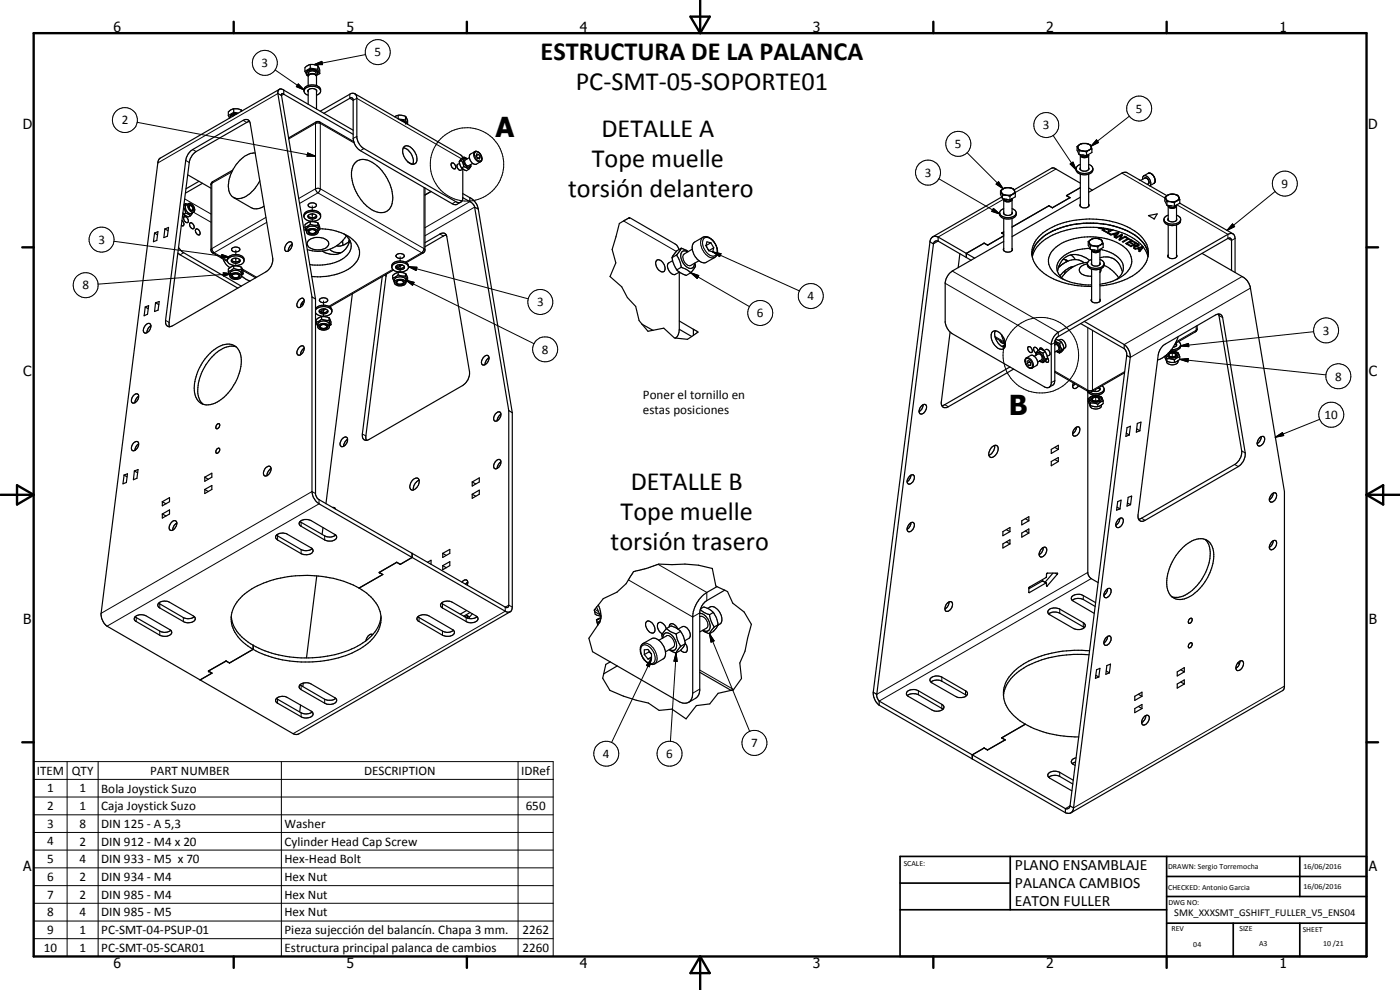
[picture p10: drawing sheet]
<svg xmlns="http://www.w3.org/2000/svg" width="420mm" height="297mm" viewBox="0 0 420 297" stroke-linecap="round" stroke-linejoin="round" font-family="sans-serif">
<defs><g id="words">
<g font-size="8.2">
<text x="148.7" y="41.1">A</text>
<text x="302.8" y="124.5">B</text>
</g>
<g font-size="7.9">
<text x="162.2" y="18.1">ESTRUCTURA DE LA PALANCA</text>
<text x="172.8" y="27.1">PC-SMT-05-SOPORTE01</text>
<text x="180.5" y="41">DETALLE A</text>
<text x="177.6" y="50">Tope muelle</text>
<text x="170.5" y="59">torsión delantero</text>
<text x="189.3" y="147.1">DETALLE B</text>
<text x="186.3" y="156">Tope muelle</text>
<text x="183.2" y="165">torsión trasero</text>
</g>
<g font-size="4.7">
<text x="304.6" y="261.1">PLANO ENSAMBLAJE</text>
<text x="304.6" y="266.5">PALANCA CAMBIOS</text>
<text x="304.6" y="271.9">EATON FULLER</text>
</g>
<g font-size="4.2">
<text x="34" y="9.6">6</text>
<text x="104" y="9.6">5</text>
<text x="174" y="9.6">4</text>
<text x="244" y="9.6">3</text>
<text x="314" y="9.6">2</text>
<text x="384" y="9.6">1</text>
<text x="6.8" y="38.7">D</text>
<text x="410.6" y="38.7">D</text>
<text x="7" y="112.9">C</text>
<text x="410.8" y="112.9">C</text>
<text x="7" y="187.1">B</text>
<text x="410.8" y="187.1">B</text>
<text x="7" y="261.4">A</text>
<text x="410.8" y="261.4">A</text>
<text x="34" y="290.4">6</text>
<text x="104" y="290.4">5</text>
<text x="174" y="290.4">4</text>
<text x="244" y="290.4">3</text>
<text x="314" y="290.4">2</text>
<text x="384" y="290.4">1</text>
</g>
<g font-size="3.9">
<text x="112.4" y="16.9">5</text>
<text x="78.5" y="20.2">3</text>
<text x="340.9" y="33.9">5</text>
<text x="36.5" y="37.3">2</text>
<text x="313" y="38.8">3</text>
<text x="286.6" y="44.4">5</text>
<text x="277.5" y="53.1">3</text>
<text x="384.6" y="56.4">9</text>
<text x="29.5" y="73.2">3</text>
<text x="24.8" y="86.8">8</text>
<text x="161.2" y="91.9">3</text>
<text x="227.1" y="95.2">6</text>
<text x="242.3" y="90.1">4</text>
<text x="397" y="100.4">3</text>
<text x="162.6" y="106.1">8</text>
<text x="192.9" y="119.8">Poner el tornillo en</text>
<text x="400.7" y="114.2">8</text>
<text x="192.9" y="124.3">estas posiciones</text>
<text x="397.5" y="125.7">10</text>
<text x="181" y="227.4">4</text>
<text x="200" y="227.4">6</text>
<text x="225.4" y="224.2">7</text>
<text x="11" y="232.5">ITEM</text>
<text x="21.6" y="232.5">QTY</text>
<text x="45" y="232.5">PART NUMBER</text>
<text x="109.3" y="232.5">DESCRIPTION</text>
<text x="156.4" y="232.5">IDRef</text>
<text x="14.2" y="237.7">1</text>
<text x="23.8" y="237.7">1</text>
<text x="30.4" y="237.8">Bola Joystick Suzo</text>
<text x="14.2" y="243.1">2</text>
<text x="23.8" y="243.1">1</text>
<text x="30.4" y="243.2">Caja Joystick Suzo</text>
<text x="157.8" y="243.1">650</text>
<text x="14.2" y="248.4">3</text>
<text x="23.8" y="248.4">8</text>
<text x="30.4" y="248.4">DIN 125 - A 5,3</text>
<text x="85.4" y="248.5">Washer</text>
<text x="14.2" y="253.7">4</text>
<text x="23.8" y="253.7">2</text>
<text x="30.4" y="253.7">DIN 912 - M4 x 20</text>
<text x="85.4" y="253.8">Cylinder Head Cap Screw</text>
<text x="14.2" y="259">5</text>
<text x="23.8" y="259">4</text>
<text x="30.4" y="259">DIN 933 - M5 x 70</text>
<text x="85.4" y="259.1">Hex-Head Bolt</text>
<text x="14.2" y="264.3">6</text>
<text x="14.2" y="269.6">7</text>
<text x="23.8" y="264.3">2</text>
<text x="23.8" y="269.7">2</text>
<text x="30.4" y="264.3">DIN 934 - M4</text>
<text x="30.4" y="269.7">DIN 985 - M4</text>
<text x="85.4" y="264.3">Hex Nut</text>
<text x="85.4" y="269.6">Hex Nut</text>
<text x="14.2" y="275">8</text>
<text x="23.8" y="275">4</text>
<text x="30.4" y="275">DIN 985 - M5</text>
<text x="85.4" y="275">Hex Nut</text>
<text x="14.2" y="280.3">9</text>
<text x="23.8" y="280.3">1</text>
<text x="30.4" y="280.3">PC-SMT-04-PSUP-01</text>
<text x="85.4" y="280.3">Pieza sujección del balancín. Chapa 3 mm.</text>
<text x="156.8" y="280.3">2262</text>
<text x="13.2" y="285.6">10</text>
<text x="23.8" y="285.6">1</text>
<text x="30.4" y="285.6">PC-SMT-05-SCAR01</text>
<text x="85.4" y="285.7">Estructura principal palanca de cambios</text>
<text x="156.8" y="285.6">2260</text>
</g>
<text font-size="3.1" x="352.4" y="275">SMK_XXXSMT_GSHIFT_FULLER_V5_ENS04</text>
<g font-size="2.4">
<text x="271.2" y="259.7">SCALE:</text>
<text x="350.6" y="260.8">DRAWN: Sergio Torremocha</text>
<text x="391.2" y="260.6">16/06/2016</text>
<text x="350.6" y="267">CHECKED: Antonio Garcia</text>
<text x="391.2" y="266.7">16/06/2016</text>
<text x="350.6" y="271.4">DWG NO:</text>
<text x="351.6" y="279.3">REV</text>
<text x="372" y="279.4">SIZE</text>
<text x="391" y="279.6">SHEET</text>
<text x="358.1" y="284.1">04</text>
<text x="377.9" y="283.8">A3</text>
<text x="397.1" y="283.8">10 /21</text>
</g>
</g></defs>
<g fill="none" stroke="#000" stroke-width=".3">
<path d="M94.3 19.4l2.3-1 .2 1zM109.7 16.4l-15.4 3M41.2 36.7l53.5 10.2M73 36.1l1 .6M82.6 21l8.7 6M83.4 28.1l-36 20.8M85.2 28.3l-.7 .4M89.5 25.2l1.8 1.8-2.4-1zM94.7 37l.6-.1 .8 .1M94.7 37l-8.1 4.7M94.7 37v19.6M94.9 36.6l-.2 .4"/>
<path d="M95.9 36.6l.2 .4M96.1 37v19.6M96.1 37l10.2 5.9M105 28.3v1.2l1 .6 1.1-.6 31.4 18.1M338.9 34.9l-11.5 9M55.4 59.7l7.9 4.5M55.7 48.1l1.1 .7M57.8 44.9l1.1 .6M63.6 55l-.3 .4M63.6 55v19.6M63.8 54.5l-.2 .5M69.6 51.6l-6 3.4"/>
<path d="M92.4 45.9l2.3 1h-2.6zM94.7 56.6l.6-.1 .8 .1M94.7 56.6l.2 .6 .5 .7M94.7 56.6l-5 3M95.4 57.9l31.1 17.9M95.4 57.9l-5.5 3.1M96.1 56.6l-.1 .6-.6 .7M96.1 56.6l31.1 18M107.1 40.9l-1.1 .6M109.2 44.6l-1 .6M127.2 56.3v18.3M139.6 48a1.14 1.14 0 0 0 1.1 1.7"/>
<path d="M142.5 45.5a1.99 1.99 0 0 0 1.7 3M142.7 45.6a1.66 1.66 0 0 1 1.9 1.8 .81 .81 0 0 1-.6 1 .81 .81 0 0 1-1-.6 1.7 1.7 0 0 1-.3-2.2zM281.8 53.6l18.2 10.6M290.2 45.8l10.9 10.8M298.9 55.2l.8-.7 1.4 2.1zM299.7 54.5l1.4 2.1-2.2-1.4zM301.3 59.7l-19.8 11.4M316 40.6l7 10.4M316.9 50.7l-12.2 7.1M321.2 49.2l.8-.6 1 2.4zM329.1 42l.6 .8-2.3 1.1zM336.7 51.9l12.9 7.5"/>
<path d="M343.7 53.3h.2M343.7 53.3l-.2 .2M343.7 53.4h-.1M343.9 53.3a1.18 1.18 0 0 1 .7 1.9M343.9 53.4a1.34 1.34 0 0 1 .8 1.7M344.5 52a1.99 1.99 0 0 1 1.8 3M344.6 55.2h-.1M382.7 57.4l-14.5 11.7M34.2 72.4l34.8 4.8M55.1 75.8l-1.1 .7M58.1 63.7l5.2 3M63.6 74.6l.1 .6 .6 .6"/>
<path d="M63.6 74.6l-.3 .4M64.3 75.8l3.9 2.3M64.3 75.8l-.5 .1M66.6 76.4l2.4 .8-2.5 .1zM70.8 75.1v1.3M70.8 77.5v2.3M70.9 79.7l.3 .1M79.8 65.2l-16.2 9.4M80 66.7l-15.7 9.1M93.7 61.8v1.3M93.7 64.2v2.3M120.1 77v1.3"/>
<path d="M120.1 79.4v2.3M120.3 79.4l-1.3 .8M126.5 75.8l-4.8 2.9M126.5 75.8l.5 .1M127.2 74.6l.3 .4M127.2 74.6l-.1 .6-.6 .6M132 70.2l1.1 .6M136.8 60.5l-1.1 .6M141 60.5l-13.5 7.8M142.4 62.1l-14.9 8.6M187.1 66.3l15.9 9.1M205.3 76.2a2.32 2.32 0 0 0 .9 3.3l.8 .3 .3-.2"/>
<path d="M211 71.2a3 3 0 0 0 0 4 3 3 0 0 0 3.5 2.1M211.2 71.5a2.32 2.32 0 0 1 3.2 1.4 2.88 2.88 0 0 1 .1 3.9 3 3 0 0 1-3.2-2.3 3 3 0 0 1-.1-3zM213.9 75.6l2.5 .5-.4 .9zM213.9 75.6l26 11.7M281.5 72.3l-1.3 .9M298.1 62.5l1.9 1.7-2.4-.8zM319.4 79l-1.7 1.3M329.7 68.3v.1M331.2 68.5h.1M340.5 73.6v.4M341.3 73.7v.2M341.4 73.1v.3"/>
<path d="M341.8 73.4v.2M353.2 61.5l15.3 8.8v1.2l1.1 .6 1.1-.6M369.9 67.2l.6 .8-2.3 1.1zM49.7 96.1l1 .6M67 81.8l2.5 .3-2.4 .7zM69.5 82.1l-40.1 3.2M72.7 80.7l4.3 2.5M90.5 91l.5 .2M97.1 90.3v1.3M97.1 92.7v2.3M97.3 92.7l-1.3 .8M115.4 82.6l.5 .2"/>
<path d="M117.9 80.8l-19.2 11.1M121.8 84.1l2.5 .6-.5 .9zM121.8 84.1l38.5 19M122.6 80l2.5 .2-.2 1zM122.6 80l35.9 9.7M207.3 81.8l2.4 .9-.5 .9zM207.3 81.8l17.6 10.2M283.7 85l31.8 18.4 1.1-.6M285.8 81.3l31.8 18.4v1.3M326.5 98.3v18.9l.2 .3M327.9 99.1v18.1l-.3 .3M359 97.9v1.3l-.2 .4"/>
<path d="M359.3 98.7l-.3 .4-6 3.5M365.8 94.7l1.1 .6M372.8 83l-35.4 20.4M375.3 86.4l-36.1 20.8M394.2 99.5l-40 4.3M298.6 101l2.8 1.6M307.9 107.7a1.26 1.26 0 0 1 1.8 1.1l.2 .8-.2 .6a1.59 1.59 0 0 1-2-1.6zM308 107.4a2.04 2.04 0 0 1 1.8 3M311.6 106.2a1.17 1.17 0 0 1 1 1.7M316.6 114.2l-1.1 .6M316.6 111.3l10.2 5.9 1.1-.1 9.6-5.6M316.6 103.3h.1a1.18 1.18 0 0 1 .9 1.8"/>
<path d="M328.8 116.8v.7M328.8 118.5v1.9M351.8 105.3v1.8M354.1 107.8l2.5-.2-.1 1zM354.1 107.8l43.8 4.7M354.2 103.8l2.5-.8 .1 1zM108.7 130.2l1.1 .6M283.5 121.4l1.1 .6M370.5 139.4l1.1 .6M372.6 135.3l1.1 .6M382.7 131.2l2.2-1.4 .4 .9zM396.1 125.8l-13.4 5.4"/>
<path d="M90.4 156.7v1.2M94.7 148.1l-1.1-.6-63.3 36.5M95.7 149.9v1.3l-63.6 36.7M342.6 155.5l1.1 .6M83.3 160.8v1.2M90.4 164.9v1.2M97.4 160.8v1.2M188.6 174l19.3 11.1 2.1-1.2M197.5 169.3l14.6 8.5v2.4M308.8 177.7l.1 .1M312.8 174.3l1.1 .6M314.1 175.6l.2 .2"/>
<path d="M316.6 172l.7 .3M325.1 178.7v1.2M326.5 171.7l-63.4 36.6M327.5 173.6l-63.6 36.8M40.9 185.3v1.2M48 181.2v1.2M48 189.4v1.2M55 185.3v1.2M125.8 185.3v1.2M132.8 181.2v1.2M132.8 189.4v1.2M139.9 185.3v1.2"/>
<path d="M140.3 184.8l.6 .4M153.7 182.2l-1-.6-1.1 .6v1.2l-63.6 36.7M178.5 182.8l1.1 .7M192.6 193.9a1.9 1.9 0 0 1 2.9 .8 3.3 3.3 0 0 1 .5 4.3 2.82 2.82 0 0 1-3.2-2 3.4 3.4 0 0 1-.2-3.1zM193 193.1a2.55 2.55 0 0 1 3 1.3 3.7 3.7 0 0 1 .5 4.8M195.5 197.6l-.6 2.5-.9-.5zM195.5 197.6l-12 25.2M200 190.8a2.3 2.3 0 0 1 2.4 2.7l-.4 .7M202.9 195.9l.3 2.6-.9-.1zM202.9 195.9l-1.7 26.5M210 185a2.26 2.26 0 0 1 2.5 2.4l-.1 .6-.4 .5M212.9 190.2l1.4 2.1-.9 .4z"/>
<path d="M212.9 190.2l12.1 29.3M318 182.8v1.2M325.1 186.8v1.3M83.3 209.8v1.2M90.4 205.7v1.2M90.4 213.9v1.2M97.4 209.8v1.2M210 206.8l-2.1 1.2M210 201l10.2 5.9M275.6 207.3v1.1M282.6 203.2v1.2M282.6 211.3v1.3"/>
<path d="M289.8 207.3v1.1M385.5 205.9l-63.3 36.5M10.1 228.5h155.9v58.5h-155.9zM10.1 233.8h155.9M10.1 239.1h155.9M20.1 228.5v58.5M29.5 228.5v58.5M84.4 228.5v58.5M155.5 228.5v58.5M318 231.7v1.3M10.1 244.5h155.9M10.1 249.8h155.9"/>
<path d="M10.1 255.1h155.9M321.1 241.8l-1.4 .8M10.1 260.4h155.9M10.1 265.7h155.9M10.1 271h155.9M10.1 276.4h155.9M10.1 281.6h155.9"/>
<circle cx="79.5" cy="18.9" r="3.7"/>
<circle cx="113.4" cy="15.6" r="3.8"/>
<circle cx="37.5" cy="36" r="3.8"/>
<circle cx="314" cy="37.5" r="3.7"/>
<circle cx="341.9" cy="32.6" r="3.7"/>
<circle cx="140.2" cy="49.3" r="11"/>
<circle cx="278.5" cy="51.8" r="3.7"/>
<circle cx="287.6" cy="43.1" r="3.8"/>
<circle cx="385.6" cy="55.1" r="3.8"/>
<circle cx="30.5" cy="71.9" r="3.8"/>
<circle cx="25.7" cy="85.6" r="3.8"/>
<circle cx="162.1" cy="90.6" r="3.7"/>
<circle cx="228.1" cy="93.9" r="3.7"/>
<circle cx="243.3" cy="88.8" r="3.7"/>
<circle cx="398" cy="99.2" r="3.7"/>
<circle cx="163.6" cy="104.8" r="3.8"/>
<circle cx="312.4" cy="106.6" r="11.3"/>
<circle cx="401.6" cy="112.9" r="3.8"/>
<circle cx="399.5" cy="124.4" r="3.7"/>
<circle cx="182" cy="226.1" r="3.7"/>
<circle cx="200.9" cy="226.2" r="3.7"/>
<circle cx="226.4" cy="222.9" r="3.8"/>
</g>
<g fill="none" stroke="#000" stroke-width=".35">
<path d="M93.1 19.3l1.4 .1 .9 .3M93.1 19.3l-1.6 1v1.1M93.1 19.3v1.1M95.4 19.7l.6 1.3v1.1M95.4 19.7v1.1M68.5 34.7l.4 .7M70.1 32.6l-1.6 1v1.1M70.1 32.6h1.2l1.1 .4M70.1 33.7l-1.6 1M70.1 32.6v1.1M70.1 33.7l1.4 .2M70.3 34.6l-.6 .4"/>
<path d="M70.9 34.2a1.61 1.61 0 0 0-1.8 .9M71.2 34.1a1.54 1.54 0 0 0-2.1 1.2M72.4 33v.4M72.4 33l.2 .3M74.9 36.4l-.6 .2-15.4 8.9a4.7 4.7 0 0 0-2.1 3.3l-6.1 47.9 .2 1.3M83.4 28.1l10.2 61M83.4 28.1l1.1 .6M83.9 26.8l-35.9 20.7-.4 .5-17.3 136a4.7 4.7 0 0 0 1.8 3.9l55.9 32.2 1.1 .3 64-36.8M84.5 28.7l10.2 61M85.2 27.1l20.8 12M85.2 28.3l20.8 12M85.2 28.3l-.6-.2-.1 .6"/>
<path d="M85.2 27.1v1.2M85.2 27.1a1.03 1.03 0 0 0-1.4-.3 1.03 1.03 0 0 0-.4 1.3M91.2 27.3a2.98 2.98 0 0 1 4.5-.8l.5 .8M91.2 27.3l.3 .6 1 .7M91.5 21.4l.6 1.2 .4 .1M92 21.9a1.79 1.79 0 0 1 2.7-.9 .9 .9 0 0 1 .7 .7 .9 .9 0 0 1-.5 .9l1.1-.5M92.4 27.1l.1 .1M92.4 27.1l.1 .5M92.4 27.1a1.74 1.74 0 0 1 2.6 0M92.5 27.1v4.2M92.5 25.7l1-.2 1.5 .2M92.5 25.7a1.5 1.5 0 0 0-1.3 1.6"/>
<path d="M92.5 22.7a1.39 1.39 0 0 1 2.5 .2v2.8M92.6 22.6l-.1 3.1M92.8 21.5a1.23 1.23 0 0 1 1.4-.2 1.23 1.23 0 0 1 .7 1.3l-.8-.4-1 .1-.5 .3v-.7zM93.1 20.4l-1.6 1M93.1 20.4l2.3 .4M95 25.7a1.47 1.47 0 0 1 1.3 1.4 1.47 1.47 0 0 1-1.3 1.5M95 27.1v.5M95 27.1v5.6M95 27.1v.1M95.4 20.8l.6 1.3M95.4 21.8a2 2 0 0 0-3.4 .2l.6 .6M97.2 34l8-4.6 .6 .1 .2 .4v11.6a4.8 4.8 0 0 0 2.2 3.7l27.5 15.9 1.1 .3 1.4-.7"/>
<path d="M106.5 28.1l.4 .6 .2 .8v11.8a5 5 0 0 0 2.1 3.3l27.9 16.1h1.1M106.5 28.1l31.7 18.4 .6 .9M106.5 28.1h-1.3l-9.1 5.3M119.5 34.6h1.1l1.1 .3M119.5 34.6l-1.1 .5M119.5 34.6v1M119.5 35.7l2.2 .3M120.1 36a1.47 1.47 0 0 1 1.6 1M120.5 36.2l.6 .2 .6 .5M121.7 34.9l.6 1.3v1.1l-.6-1.3M121.7 34.9v1.1M56.3 52.5l7 4"/>
<path d="M57.2 45.3l15.8-9.2a1.28 1.28 0 0 1 2.1 .9l6.8 40.5a4.5 4.5 0 0 1-2.1 4.1l-28 16.1a1.37 1.37 0 0 1-1.7 .1 1.37 1.37 0 0 1-.4-1.7l6-48 .5-1.5zM59.7 54.4l-3.9 2.2M60.8 55l-5.1 3M69.8 51.1l-6 3.4-.5 .7v20l.5 .7 4.5 2.6M70.1 59.3l5.3 3a3.8 3.8 0 0 0 3.8-.4M76.6 45.9a7.4 7.4 0 0 0-6.2 4.3 8.3 8.3 0 0 0-1.2 8.1 3.4 3.4 0 0 0 5.1 .3 10.8 10.8 0 0 0 3.7-4.3M86.6 41.4l8.3-4.8 .6-.2 10.7 6.1M106.5 48.9a3.7 3.7 0 0 1 5.2-.2 13.3 13.3 0 0 1 6.1 11.8 3.5 3.5 0 0 1-5.6 2.7 13.2 13.2 0 0 1-6.6-12.1l.4-1.4zM121.1 44.4h.2a4.3 4.3 0 0 1 2.7 4.6l-.1 .3M121.1 44.2a1.84 1.84 0 0 1 2.9 .7 3.2 3.2 0 0 1 .6 4.2 2.36 2.36 0 0 1-3-1.5 3.3 3.3 0 0 1-.5-3.4zM122.3 48.5l1.3 .8M127.5 56.4v19l-5.5 3.4"/>
<path d="M129.4 57.4l-1.9 1.1M135.5 49a1.09 1.09 0 0 1 1.1 .5 1.09 1.09 0 0 1 0 1.2 1.2 1.2 0 0 1-1.1-1.7zM137.8 48.6l.7 1.8M137.9 49l-.6 .3a1.17 1.17 0 0 0 1 1.8l.6-.4M138.5 48.2l.7 1.8M138.5 48.2l-.7 .4M138.5 50.4l1.5 .8 .6-.4M138.9 58.1l2.1 1.2M138.9 59.3l2.1 1.2M138.9 50.7v8.9l-.3 .8-.4 .3M139.2 47.2l-.7 1M139.2 50l1.4 .8"/>
<path d="M139.2 47.2l1 .4M139.2 47.2l-1 .6-.4 .8M139.2 50l-.7 .4M140.2 47.7l-.8-.1a1.75 1.75 0 0 0 1.3 2.6l.4-.4 .1-.4M140.9 47.3l-1.3 .7M141 59.3l1.1 .8a4.6 4.6 0 0 1 1.4 2.6M141 59.3v1.2M141 46.4l1.5-.9a2 2 0 0 1 2.1 2.3l-.2 .6-1.5 .9a2.1 2.1 0 0 1-1.9-2.9zM141.3 49.4v.6l-.7 .8M141.9 49l-1.2 .7M142.9 46.8l.4 .7 .6 .2 .2-.6M142.9 46.7h.1"/>
<path d="M142.9 46.7l.2 .3M143.2 47.2l.2 .3M143.4 47.5h.1M143.7 46.4l-.6-.2-.2 .6M143.7 46.4l.4 .7M143.7 46.4l-.8 .3M144.1 47.1l-.7 .4M300.3 57.3l.3 .4M300.3 57.3v1l.6 1.3M300.6 57.7l.3 .8M300.6 57.7l.5 .6 .6 .2M300.6 59.1l-20.7 12"/>
<path d="M300.9 58.5h.8M300.9 58.5v1.1M300.9 59.6l2.2 .4M301.1 56.6l-.8 .7M301.1 56.6l-.5 .5v.6M301.2 59.9a1.48 1.48 0 0 0 2.5 0M301.2 59.9v4.2M301.3 59.7l-.1 .2M301.3 56.5l-.2 .1M301.7 58.5l.3 .1M301.7 56.4a2.95 2.95 0 0 1 2.6 .5M301.7 56.4l-.6 .2"/>
<path d="M301.7 56.4l-.4 .1M301.8 59.8l.5 .1M302 58.6l1.1 .3M302.3 56.3l-.6 .1M302.7 56.3l.9 .2M303.1 58.9v1.1M303.6 59.6a1.26 1.26 0 0 1-1.1 .8 1.26 1.26 0 0 1-1.1-.7M303.7 59.6v4.5M303.8 56.6l.6 .5M304.3 56.9l.1 .2M304.4 57.1a1.24 1.24 0 0 1-1.4 1.5h-1M304.4 57.1l.3 .9"/>
<path d="M304.7 58l-1.6 .9M304.7 58v1.1l-1.6 .9M320.1 58.7l1 .6M320.1 58.7h.1M320.1 58.7l4.1-2.4-4.1 2.4M321.1 59.3v.1M321.1 59.3l-5.3 3.1M323.2 44l.6 1.3M323.2 44v1.1l.6 1.3M323.8 43.5a1 1 0 0 0-.2 1.2 1 1 0 0 0 1 .6h1.7l.8-.5M323.8 45.3l2.3 .3M323.8 45.3v1.1"/>
<path d="M323.8 46.4l2.3 .3M324.1 43.3l-.9 .7M324.1 43.3l-.2 .2M324.2 50.8a1.8 1.8 0 0 0 2.5 0M324.2 54.9l-7.5-4.3-.8-.2-11.6 6.6M324.2 49.4a1.45 1.45 0 0 0-1.3 1.4 1.45 1.45 0 0 0 1.3 1.4M324.2 59.2l-20.5 11.8M324.2 50.3v.5M324.2 50.8h.1M324.2 46.6a1.47 1.47 0 0 0 2.5 .1M324.2 46.6v4.2M324.2 52.2v9.7"/>
<path d="M324.3 46.4l-.1 .2M324.8 46.5l.5 .1M324.9 43.1l-.8 .2M326 43.1l.9 .2 .5 .6M326 43.1h-1.1l-.8 .2M326 43.1a1.59 1.59 0 0 1 1.7 1.6M326.1 45.6v1.1M326.6 46.4a1.33 1.33 0 0 1-2.3 0M326.7 46.4v4.4M326.7 56.4l1.2 .7M326.7 57.7l10-5.8 1.3-.2 12.2 7M326.7 49.4a1.27 1.27 0 0 1 1.3 1.3 1.27 1.27 0 0 1-1.4 1.2 3 3 0 0 1-3.6-1.1"/>
<path d="M326.7 50.3v.5M326.7 52.2v9.7M327.1 44.9l-1 .7M327.5 44.1l-.4 .7M327.7 44.7l-.6 .2M327.7 44.7v1.1l-1.6 .9M328 50.6a1.88 1.88 0 0 1-2.3 1.9l-1.5-.3M342 54l.2 .1M343.2 52.7l1.3-.7a2.09 2.09 0 0 1 2.2 2.4l-.2 .5-1.4 .9a2.05 2.05 0 0 0-1.9-3l-.2 .3-.1 .7M343.6 53.4l-1.3 .7M344.6 55.2l-.3 .1M349.6 59.2l.3 .5"/>
<path d="M349.6 59.2v1.1l.6 1.3M349.9 59.7l.3 .8M349.9 59.7l.5 .5 .9 .3M350.2 58.7l-.6 .5M350.2 58.7l-.4 .6 .1 .4M350.4 58.6l-.2 .1M351 58.3l-.6 .3M351 58.3h1.6M351.7 58.3h-.7M352 58.3h.7M352.6 58.3l.9 .3 .3 .5M352.7 58.3l1.1 .8"/>
<path d="M353.8 59.1l.1 .2M353.8 59.3l-.3 .8M353.9 59.3l.2 .6M354.1 59.9l-.7 .2M354.1 59.9v1.1M46.4 69.9l1-.4-.3 2.6-1.1 .4zM46.4 69.9l.9 .6M49.5 68.7l1.1-.5-.4 2.7-1 .4zM49.5 68.7l.9 .5M53.4 75.9l18 10.5M53.6 74.2l1.2 1.4 17.6 10.3M54.6 66.2a.9 .9 0 0 1 .6 .7 .9 .9 0 0 1-.4 .9l-.4-.2"/>
<path d="M54.9 63.9l.2 .4M55.1 62.2l.6 1.7M55.1 64.3l.5 .3a1.26 1.26 0 0 0 1.5 .2M55.2 65.1a1.08 1.08 0 0 1 1.1 .5 1.08 1.08 0 0 1 0 1.2 1.2 1.2 0 0 1-1.1-1.7zM55.5 64.6l-.7 .4M55.7 63.9l1.4 .9M55.7 61.1l-.6 .8M55.7 61.1l.6 .2M55.7 63.9l-.6 .4M55.7 61.1l-.5 .2M56.7 61a1.62 1.62 0 0 1 1.5 .9 1.62 1.62 0 0 1-.2 1.8 1.69 1.69 0 0 1-1.3-2.7zM56.7 61.1l-.8 .4a1.69 1.69 0 0 0 1.5 2.6l.7-.5"/>
<path d="M56.8 62.4v-.8a1.02 1.02 0 0 1 1.1 .4 1.02 1.02 0 0 1-.1 1.2 .93 .93 0 0 1-1-.5 .93 .93 0 0 1 .3-1.1 .95 .95 0 0 1 .5 1.5l-.8-.5M57.1 66.8a1.15 1.15 0 0 1 1 1.8 1.16 1.16 0 0 1-1-1.8zM57.8 63.8l-.7 1M58.7 68.8a1.1 1.1 0 0 1 1.2 .5 1.1 1.1 0 0 1-.1 1.2 1.28 1.28 0 0 1-1.1-1.7zM67 77.7a4.5 4.5 0 0 0 2 2.6M69.5 78a1.78 1.78 0 0 0 2.5 0M69.5 77.9a1.51 1.51 0 0 1 2.5 .5 1.54 1.54 0 0 1-2.6-.3zM69.5 74.6a1.57 1.57 0 0 1 2.5 .2 1.39 1.39 0 0 1-1.3 .8 1.39 1.39 0 0 1-1.2-.8zM70 79.8v-.2l.1 .2M70.1 79.8l-1.6 .9v.8M70.1 79.8v.7M70.1 79.8h.9l1.4 .3"/>
<path d="M70.3 79.6l.2 .2M73.2 78a3.2 3.2 0 0 0-4.9-.1 2.04 2.04 0 0 0 2.6 1.8 1.89 1.89 0 0 0 2.2-2.3 3.2 3.2 0 0 0-4.8 .2l-.1 .6M86.1 73.1l.4-.4a.83 .83 0 0 1 1.1 .2 .83 .83 0 0 1 0 1.1 1.69 1.69 0 0 1-1.8 1.4 1.54 1.54 0 0 1 .3-2.3zM87.7 73.3a2.36 2.36 0 0 0-1.2 2.1M91.2 64.9a3 3 0 0 1 5-.2v.2M91.5 63.9l1-.6 1.8-.2a1.59 1.59 0 0 1 1.7 .9 1.59 1.59 0 0 1-.4 1.9 3.1 3.1 0 0 1-4.4-.8zM91.5 68.2l.3 .7M91.8 68.9l-.6 .1M91.8 68.9l.2 .5M92 69.4v.2M92.1 68.5a2.34 2.34 0 0 1 3.2 0l.2 1.2a2.18 2.18 0 0 1-3.5 .1zM92.4 64.8a1.78 1.78 0 0 0 2.6 0"/>
<path d="M92.5 64.6a1.72 1.72 0 0 1 2.5 .2 1.37 1.37 0 0 1-2.2 .7l-.4-.4zM92.5 61.3a1.5 1.5 0 0 1 2.5 .3 1.38 1.38 0 0 1-1.3 .7 1.38 1.38 0 0 1-1.2-.8zM92.6 69.2a1.6 1.6 0 0 1 2.4 .4 1.41 1.41 0 0 1-2.5-.1zM92.7 72.1a4.5 4.5 0 0 1 5.9 .5 2.25 2.25 0 0 1-2.6 2.4 3.1 3.1 0 0 1-3.9-2zM92.8 69.2a1.15 1.15 0 0 1 1.9 .4 1.18 1.18 0 0 1-2-.3zM93.1 66.5l-1.6 .9v.8M93.1 66.5v.8M93.1 67.3l.9 .3h1.4M93.1 67.3l-1.6 .9M93.1 66.5l2.3 .3M95.4 66.8l.6 1.4v.7M95.4 66.8v.8"/>
<path d="M95.4 67.6l.6 1.3M95.4 69.3a2.16 2.16 0 0 0-3.4 .1M95.4 69.3l.1 .2M96 68.6a15.7 15.7 0 0 1 10.5 3.8 4.8 4.8 0 0 1-.9 7.6 17.2 17.2 0 0 1-12.1 3M96 68.9l-.5 .4M98.9 74.8a4.2 4.2 0 0 0 3.5 1M101.6 75.8l.2 .3M102.9 72.2v1.4M103.3 70.2a4.1 4.1 0 0 1 2.1 3.9 4.1 4.1 0 0 1-2.5 3.5 14.6 14.6 0 0 1-9.9 1.8M104 70.8a10.1 10.1 0 0 1-11.8 4.1M104.8 71.8l-.2 .8M104.9 72.3l-2.1 1.4h-1.8"/>
<path d="M105 72.1a5.1 5.1 0 0 1-7.7 3.5l-.6-.2M117.8 79.1a3.3 3.3 0 0 1 4.7 .4 1.54 1.54 0 0 1-1.5 2 2.97 2.97 0 0 1-3.3-1l-.1-.7zM118.8 80l.1 .1a1.74 1.74 0 0 0 2.4 0l.1-.1M118.9 79.8a1.4 1.4 0 0 1 1.4-.5 1.4 1.4 0 0 1 1.1 1.1 1.56 1.56 0 0 1-2.6-.3zM119 76.4a1.41 1.41 0 0 1 2.3 .6 1.48 1.48 0 0 1-2.5-.3zM120.7 79.5l-1.4 .8M127.5 72.8l4.5-2.6a1.21 1.21 0 0 1 1.3-.2 1.21 1.21 0 0 1 .8 1l6.8 40.6a4.5 4.5 0 0 1-2.1 4.1l-28.8 16.4M133.9 70.5l-.5 .2-5.9 3.3M141 60.5a2.73 2.73 0 0 1 1.4 1.6M142.4 62.1l10.3 61.1M142.4 62.1l1.1 .6M143.5 62.7l10.2 61.1"/>
<path d="M197 78.2a1.3 1.3 0 0 1 2.1 .8 1.79 1.79 0 0 1 0 2.5 2.44 2.44 0 0 1-2.1-3.3zM201.7 77.3l.3 1.5 1.1 2.2M201.9 78.2l-1.2 .7a2.35 2.35 0 0 0 1.4 3.4l.4 .1 1.4-.7v17.1M203 76.5a7.9 7.9 0 0 1 1.5 3.7M203 76.5l-1.3 .8M203.7 74.9l-.4-1-.7-.7-13.7-7.9-3 1.8-2.2 7.7 1.1 4.1-1.7 4.1 3.5 3.1 1.7 3.2 2.5 2.6 1 4.3 .9 1.1M204.5 74.5l2 1M204.5 74.5l-1.5 2M204.5 74.5l-1.4 .8-1.4 2M206.4 75.6a1.33 1.33 0 0 0-1.6-.1 1.33 1.33 0 0 0-.5 1.5 3.8 3.8 0 0 0 3.2 3.5l.6-.4 .3-1.1M207.8 74.8l-2.5 1.4M208.2 72.8l2.8-1.6a3.4 3.4 0 0 1 3.8 2.2 2.87 2.87 0 0 1-.3 3.9l-2.5 1.4a3.1 3.1 0 0 1-3.6-2 3.6 3.6 0 0 1-.2-3.9z"/>
<path d="M208.6 78.9a2.71 2.71 0 0 1-1 2.6l-.3 .3M209.8 78.2l-2.5 1.4M211.9 73.7h.1M211.9 73.7l.8 1.5 1.2 .4 .3-1.3M211.9 73.7l.3 .6M212.4 74.7l.4 .5M212.8 75.2h.1M213.3 72.9l-1.1-.3-.3 1.1M213.3 72.9l.9 1.4M213.3 72.9l-1.4 .8M214.2 74.3l-1.4 .9M279.1 72.6l-17 135.1"/>
<path d="M279.1 72.6l1.1 .6M279.9 71.1l1-.2 .6 .2M279.9 71.1l-.6 .6-.2 .9M280.2 73.2l-17.1 135.1M281.5 71.1l11 6.4M281.5 72.3l8.5 5M281.5 71.1v1.2M281.5 72.3a.97 .97 0 0 0-1.3 .9M288.1 76.1l-.5 4.2M290 76v1.3M290 77.3l1.5 .8M295.3 72.9l1.1 .7"/>
<path d="M295.3 72.9l-5.3 3.1M296.4 73.5v.1M300.6 69.9v.1M300.6 69.9l.6 .4-.6-.4 .6-.3zM301.2 70.7l-4.8 2.9M301.2 72.4l-15.4 8.9a5.1 5.1 0 0 0-2.1 3.4v12.1a5.1 5.1 0 0 0 2.1 3.3l27.8 16.1h1.3M301.2 75.2a1.89 1.89 0 0 0 2.5 0M301.2 74.5v.7M301.2 62.6a1.47 1.47 0 0 0-1.3 1.5 1.47 1.47 0 0 0 1.3 1.4M301.2 63.6a1.12 1.12 0 0 0 .6 1.1 1.12 1.12 0 0 0 1.3-.1 .78 .78 0 0 0 .7-.8l-.1-.2M301.2 64v.1M301.2 65.5l.8 .2 1.7-.2"/>
<path d="M301.2 65.5v9.7M303.7 74.5v.7M303.7 62.6a1.27 1.27 0 0 1 1.3 1.3 1.27 1.27 0 0 1-1.4 1.3 2.88 2.88 0 0 1-3.6-1.3M303.7 64l.1 .1M303.7 65.5v9.7M305 63.9a1.5 1.5 0 0 1-1.3 1.6M309.7 76.5a9.4 9.4 0 0 1 6.2-7.2 27.2 27.2 0 0 1 24.7 1.2 8.3 8.3 0 0 1 4 6M314.8 61.8l1 .6M314.8 61.7l-11.1 6.4M314.8 61.7l1 .6M314.8 61.7v.1M315.8 62.3v.1"/>
<path d="M318 79.5l-.1 .6M319 77.9l.9 .1M319.9 78l.6 .4M319.9 78v.6M320.5 78.4a4.2 4.2 0 0 1 4.8 .5M320.5 78.4l-1.5 .8-1.3 1.1M321.3 76.5l1.4 1.4M322.3 79.9l-1 .3-1.4 .8-1.8 1.8M324.2 61.9l.6 .4a1.76 1.76 0 0 0 1.9-.4M324.2 61.3v.6M326.3 79.2a2.2 2.2 0 0 0-2.4 2 3.5 3.5 0 0 0 3.7 1.6M326.3 79.1l.3 1 1 .7"/>
<path d="M326.4 78.7a10.1 10.1 0 0 0-7.8 4.6M326.5 78.7l-.2 .4M326.6 72.5l.2 .3M326.6 72.5v1.1l.6 1.2M326.7 61.3v.6M326.8 72.8l.1 .2M326.9 73l.3 .8M326.9 73l.5 .5 .9 .3M327 78.1a6.4 6.4 0 0 0-6.7-1.2 5.9 5.9 0 0 0-2.9 4.6M327 78.1l-.5 .6M327.1 74.5a11 11 0 0 0-9.4 3.9l-.5 1.4 .2 1.7M327.2 73.8h1.1"/>
<path d="M327.2 72l-.4 .8M327.2 72l-.6 .5M327.2 73.8v1M327.2 74.8l2.3 .4M327.4 71.9l-.2 .1M327.6 79.3a1.7 1.7 0 0 0 2.5 0M327.6 78.8v.5M327.6 79.2v.1M327.6 77.9l-.6 .2M327.6 74.9v4.4M328.2 75l.4 .1M328.3 73.8l1.2 .3"/>
<path d="M329.1 71.5l-1.1 .1-.6 .3M329.4 71.5a1.3 1.3 0 0 1 1.5 1.1M329.4 71.5h-1.1l-.9 .4M329.4 71.5l1.1 .5 .3 .4M329.5 68.2v.1M329.5 74.1v1.1M329.5 68.3l.8 .3 .9-.1M329.6 68.2v.1M330 74.8a1.26 1.26 0 0 1-1.1 .8 1.26 1.26 0 0 1-1.2-.7M330 68.3l.7 .1M330 74.8l.1 4.5M330.1 74.8a8.8 8.8 0 0 1 6.9 4.4 4.2 4.2 0 0 1-2 4.7"/>
<path d="M330.1 75.2a1.61 1.61 0 0 1-2.5 0M330.1 77.3a5.1 5.1 0 0 1 6.8 4.4M330.1 77.9a1.27 1.27 0 0 1 1.3 1.3 1.27 1.27 0 0 1-1.4 1.2 2.76 2.76 0 0 1-3.7-1.3M330.1 78.8v.2M330.1 79.2v.1M330.3 73.5l-.9 .3h-1.1M330.3 73.5l-.8 .6M330.4 68.4v.2M330.9 72.6l.2 .6M330.9 72.6l-.1 .4-.5 .5M331.1 73.2l-.8 .3M331.1 73.2v1.1l-1.6 .9"/>
<path d="M331.2 68.5a17.8 17.8 0 0 1 12 5.7M331.2 68.5a24.6 24.6 0 0 0-18.6 4.2l-1.9 2.1-.9 2.2M331.2 69v.3M331.2 69.1l-.1 .1M331.3 79.6a10.4 10.4 0 0 1 4.4 3.7M331.4 79.1l-.3 1-1 .7M331.6 68.5l-.9 .5 1.2 .6 .2-.1-.9-.5M332.1 68.6v.1M332.1 68.6l-.1 .1M332.3 68.6l.6 .4-.2 .1-.8-.5-.7 .4M332.6 69.8l.8 .5-.2 .1M332.6 69.8v.2"/>
<path d="M332.6 69.9l-.1 .1M333.2 70.4h.1M333.7 68.9l-1.6 .9 1.3 .7 .6-.2 .7 .4M333.9 69h.1M334 69l-1.4 .8M334.3 70.2v.3M334.3 70.2l.5 .3M334.7 70.7l-.3 .4 .2 .1M334.7 70.9l.1 .1M334.7 70.7l-.1 .5M334.8 70.5v.5M335.2 70.6l-.4 .4"/>
<path d="M335.4 69.9l-1.1 .3M335.4 69.9v.4M335.4 69.9l-.6 .6M335.5 69.7l-2.3 .7M335.5 69.7l.3 .1-1.2 1.4M335.5 70.1h.1M335.5 70.1h-.1M335.5 69.7v.4M336.2 71.7v.3M336.5 70.6l-.7 1.3 .3 .2 1.8-1.1-.3-.1M336.5 70.7h.1M336.5 70.6v.4l-.6 1"/>
<path d="M336.6 70.3l-1.8 1 .2 .2 1.5-.9M336.6 70.3l.3 .2-.7 1.2M336.6 70.3v.4M336.6 70.7l.1 .1M337.6 70.9l-1.4 .8M337.6 70.9v.3M338 71.1l1.4 .9-.8-.2-1.5 .8-.3-.1 1.6-.9M338 71.1l-.2 .1 .6 .4M338 71.1v.3M338.3 73.1v.2M338.3 73.2l-.1 .1M338.4 71.8h.1"/>
<path d="M338.4 71.6v.3M339.1 72.6l.8 .5-.1 .1-.9-.5-.6 .4M339.1 72.6v.2M339.1 72.7l-.1 .1M339.6 72.1l-1.7 1 1 .6 .3-.1-.9-.5M339.6 72.1l1.1 .6-.2 .1-.9-.5M339.6 72.3l-.5 .3M339.6 72.1v.2M340.3 73.5l.6 .2M340.3 73.5l.7-.4 .4 .2v.5M340.3 73.5v.2M340.3 73.6v.1"/>
<path d="M340.4 73.7l-.1 .8 .5 .3 .6-.2 .7 .4M340.4 74l.2 .1M340.4 73.7l-.1 .8M340.6 74.6v.1M340.9 72.9l-1.7 1 .2 .1 .7-.4 .3 .1M340.9 72.9l.9 .5-.1 .3M340.9 73.9l-.2-.1-.1 .8M340.9 72.9v.2M340.9 73.7v.2M341.7 74.5v.2M341.7 74.5l.5 .3M341.7 73.7l-.8 .2"/>
<path d="M341.7 73.7l-.3-.2-.5 .2M342.1 75l-.4 .4 .3 .1M342.1 75.1l.1 .1M342.1 75l-.1 .5M342.2 74.8v.4M342.5 74.8l-.3 .4M342.8 74.2l-1.1 .3M342.8 74.2v.4M342.8 74.2l-.6 .6M342.9 74l-2.3 .6M342.9 74h.2M342.9 74.3l-.1 .1"/>
<path d="M342.9 74v.3M342.9 74.3v.1M343.1 74.2l-1.1 1.3M343.2 74.2l.7 1.2 .6 1.6M344.7 64.7l2.6-.5-.9 1.5zM346.5 65.6h-.3M349.3 65.9a3 3 0 0 0 4.7 .6l.3-.6M350.2 60.5h1.1M350.2 60.5v1.1M350.2 61.6l2.3 .3M350.6 76.5a.98 .98 0 0 0 .3 1 .98 .98 0 0 0 1.1 .1l1.1-.5M350.6 65.6v.4"/>
<path d="M350.6 66h.1M350.6 64.6a1.47 1.47 0 0 0-1.3 1.4 1.47 1.47 0 0 0 1.3 1.5M350.6 67.5l1.1 .2 1.4-.2M350.6 61.6v4.5M350.6 67.5v9.6M351.2 61.7l.4 .1M351.3 60.5l1.2 .3M352.5 60.8v1.1M353 61.6a1.29 1.29 0 0 1-2.3 0M353 61.6l.1 4.5M353.1 76.5v.6M353.1 61.9a1.58 1.58 0 0 1-2.5 .1"/>
<path d="M353.1 65.6a.78 .78 0 0 1-1 .9h-.8l-.7-.5M353.1 67.5v9.6M353.1 64.6a1.48 1.48 0 0 1 1.2 1.4 1.48 1.48 0 0 1-1.2 1.5M353.3 60.2l-.8 .6M353.3 60.2l-1.3 .4-.7-.1M353.4 60.1l-.1 .1M354.1 61l15.9 9.1M354.1 61l-1.6 .9M360.8 76l12 7a4.8 4.8 0 0 1 2.4 3l10.3 61.5-.2 59.2-.4 .5-63.5 36.7M370 70.1l-.7-.1-.8 .3-50.9 29.4a5.2 5.2 0 0 0-2.1 3.3v12.1l-.6 1.1M370 70.1l.5 .6 .2 .8v10.2M43.6 92.1l1-.4-.3 2.6-1 .4z"/>
<path d="M43.6 92.1l.9 .5M43.9 97.4a.86 .86 0 0 1 1.2-.2 .86 .86 0 0 1 .1 1.3 1.46 1.46 0 0 1-2 1.2 1.94 1.94 0 0 1 .7-2.3zM45.3 97.7a2.36 2.36 0 0 0-1.2 2.1M46.7 90.8l1.1-.3-.4 2.5-1 .5zM46.7 90.8l1 .6M68.5 81.5l.5 1.1M69 82.7a2.07 2.07 0 0 1 3.5 .1l1.2 .9 1.3 .6M69.3 81.6a2.14 2.14 0 0 1 3.2 .5v.9a2.18 2.18 0 0 1-3.5 .1v-1.2zM70.1 80.5l2.3 .4M70.1 80.5l-1.6 1M70.8 82.1l.5 .1 .7 .5a1.33 1.33 0 0 1-2.3 .5 .65 .65 0 0 1-.1-.7 .65 .65 0 0 1 .7-.3l.5-.1a.61 .61 0 0 1 .8 .3 .61 .61 0 0 1-.2 .8 .99 .99 0 0 1-1.6-.6l.1-.3 .7-.1M72.4 80.1v.8"/>
<path d="M72.4 80.1l.6 1.3v.8M72.4 80.9l.6 1.3M72.8 81.1l3.9 2.3M73 82.2l-.5 .4M89.8 90l.8-.5a.88 .88 0 0 1 .6 1.3l-.4 .8a.94 .94 0 0 1-.7 .7 .94 .94 0 0 1-.9-.4l-.1-.7zM90.4 91.2l.5 .3M91.3 90.2a2.58 2.58 0 0 0-1.1 2M93.6 89.1v58.4a4.8 4.8 0 0 0 2.1 3.7l28 16.1M93.6 89.1l1.1 .6M94.7 89.7v58.6l.5 1.1 56.8 32.9 .7-.5v-58.6M94.7 92.6a3.2 3.2 0 0 1 4.9 .2 1.98 1.98 0 0 1-2.2 2.1l-1.9-.3-.8-.7M94.7 93a3.2 3.2 0 0 1 4.8 .1l.1 .2"/>
<path d="M94.9 96.7l.5 1.1M95.8 93.2l.5 .4M95.9 97.8a1.39 1.39 0 0 1 2.4 .4 1.5 1.5 0 0 1-2.5-.2zM95.9 93.1a1.58 1.58 0 0 1 2.5 .4 1.49 1.49 0 0 1-2.6-.1zM96 89.7l1.2-.4a.82 .82 0 0 1 .8 .2 .82 .82 0 0 1 .2 .9 1.25 1.25 0 0 1-1.3 .5 1.25 1.25 0 0 1-1-1.1zM96.2 97.7a1.09 1.09 0 0 1 1.1-.3 1.09 1.09 0 0 1 .8 .8 1.24 1.24 0 0 1-2-.4zM96.5 95.8l2.3 .3M96.5 95.8l-1.6 .9M96.5 95l2.3 .3M96.5 95l-1.6 .9v.8M96.5 95v.8M97.7 92.8l-1.4 .8"/>
<path d="M98.4 93.2l-.7 .5-1.4-.1M98.8 95.3l.5 1.3v.8M98.8 96.1l.5 1.3M98.8 95.3v.8M98.8 98a2.08 2.08 0 0 0-3.4-.1 1.53 1.53 0 0 0 2.3 1.1l1.1-.6v-1.1a1.98 1.98 0 0 0-3.4 0v.7M99.3 97.4l-.5 .4M105.7 88.2l-7.9 62.9M114.7 83l-6 47.2a1.39 1.39 0 0 0 1.3 1.9M116 82.3l-6.2 48.8 .2 1M117.6 80.1a2.98 2.98 0 0 1 4.9-.2l.1 .2M117.8 83.4l.6 1.2M118.1 81l-19.1 11.1"/>
<path d="M118.4 84.8a1.64 1.64 0 0 1 .7-1.6 1.64 1.64 0 0 1 1.8 0l.8 .5 .1 1.1M118.4 84.5a2.16 2.16 0 0 1 3.4 .3 2 2 0 0 1-3.4 0zM119.2 84.5l.5-.4h.7a.62 .62 0 0 1 .7 .7 .62 .62 0 0 1-.8 .5l-1.1-.3zM119.5 81.7v.8M119.5 82.5l-1.7 .9M119.5 82.5l2.2 .3M119.5 81.7l2.2 .4M119.5 81.7l-1.7 1v.7M119.8 84.1l-.8 .4a.84 .84 0 0 0 .2 .9 .84 .84 0 0 0 1 .1 .77 .77 0 0 0 .9-.2 .77 .77 0 0 0 0-1l-.7-.2M119.9 84.1h.5M121.7 82.1l.6 1.3v.7M121.7 82.1v.7"/>
<path d="M121.7 82.8l.6 1.3M122.3 84.1l-.5 .4M192.7 97.3l1.8 2.1 1.4-.3M192.7 97.3l3.2 1.8M195.9 99.1l3.3-.6 3.2 2.9h.3M203.1 81l1.2 .9 1.7 .7 1.3-.8M203.9 98.8l3.7 2.2M203.9 96.3l4.2 2.5M203.9 98.8l-.3 1.6-.9 1M204.5 80.2l1.6 .7 1.2 .9M204.5 80.2l-1.4 .8M208.1 98.8l1.4 .9-1.4 .9"/>
<path d="M208.1 98.8v1.8M285.1 99.6l-2.6 21.2a1.3 1.3 0 0 0 .6 1.4 1.3 1.3 0 0 0 1.5-.2l19.6-11.3M297.8 99.6a2 2 0 0 1 2.9 1 2.89 2.89 0 0 1 .4 4.1 2.3 2.3 0 0 1-2.8-1.4 3.5 3.5 0 0 1-.5-3.7zM298.7 99.3a4.1 4.1 0 0 0 2.8 4.9M317.4 81.5l.7 1.3M318.1 82.8l1.2 1.1M319.7 81.1l-.3 1.2M321.4 80.1l.1 .3M324.3 97.1l13.1 7.5M325.4 96.4l12 7M327.6 89.7l-.1 .2a1.5 1.5 0 0 0 2.6 .5M327.6 80.8l1.1 .1 1.4-.1"/>
<path d="M327.6 80.8v9.6M330.1 85.3a12.1 12.1 0 0 0 9-4.9 5.3 5.3 0 0 0-2.7-7 18.9 18.9 0 0 0-19 .4 5 5 0 0 0-1.9 7 11.3 11.3 0 0 0 7.8 4.3l4.3 .4M330.1 85.8a19.8 19.8 0 0 0 12.7-5.4 6.7 6.7 0 0 0-1.1-10.2 25.6 25.6 0 0 0-22.6-3.4 14.1 14.1 0 0 0-8.8 6.3 7.1 7.1 0 0 0 3 8.9 23.5 23.5 0 0 0 14.3 3.9M330.1 89.7v.7M330.1 80.8v9.6M330.4 80.6l-.3 1.2M359.3 97.7v1l-.4 .7-6.1 3.6M365.7 94.2l6.9 41.1a4.7 4.7 0 0 1-2.1 4.1l-28.8 16.4M369.6 81.2v-9.1a.67 .67 0 0 0-.3-.6 .67 .67 0 0 0-.8 0l-50.9 29.5-.6 .5-.4 .8M40.1 118.6a.81 .81 0 0 1 1-.5 .81 .81 0 0 1 .5 1.1 1.56 1.56 0 0 1-2 1.6l-.2-.9zM41.6 118.9l-.8 .9-.3 1M62.6 106.5a7.7 7.7 0 0 1 6.8-3.2 4.9 4.9 0 0 1 3 6 14.7 14.7 0 0 1-8.8 12 4 4 0 0 1-5.3-4.2 15.2 15.2 0 0 1 4.3-10.6z"/>
<path d="M70.9 104.1a6.8 6.8 0 0 0-6.2 1.9 15.1 15.1 0 0 0-5.2 12.7l.5 1.5 .9 1.1M89.8 104.3a.84 .84 0 0 1 1.2-.5 .84 .84 0 0 1 .2 1.3 1.52 1.52 0 0 1-1.9 1.3 1.85 1.85 0 0 1 .5-2.1zM91.3 104.5l-.9 1-.2 1M145.1 107.2a.88 .88 0 0 1 1.3-.5 .88 .88 0 0 1 .2 1.4 1.59 1.59 0 0 1-1.9 1.2 1.85 1.85 0 0 1 .4-2.1zM146.8 107.4l-.8 .7-.4 1.3M208.1 100.6l-1.8 1.2-3.6-.4M298.7 101.4l2.9 1.6M300 102.2l.7 .7 1 .4M300.6 100.4l1.1 2.9M301.7 103.9l-.3 .3M301.7 103.6l-.8 .5M301.7 103.5l-.9 .5"/>
<path d="M303.1 110.1l-19.9 11.5-.6 .1M307.9 107.4l1.4-.8a2.04 2.04 0 0 1 1.8 3.1l-1.3 .7a1.97 1.97 0 0 1-2-2.8zM308.3 109l.5 .7M308.6 104.1a1.08 1.08 0 0 1 1 .5 1.08 1.08 0 0 1 0 1.2 1.2 1.2 0 0 1-1-1.7zM308.9 108.6l.4 .4M308.9 108.6l-.6 .4M309 108.5l-.1 .1M309.3 108.9l-.5-.7-.5 .1v.7M309.3 108.9v.7l-.5 .1M309.3 109.4l-.5 .3M311.1 106.5v-.2a.73 .73 0 0 1 .6-.6 .73 .73 0 0 1 .8 .5 1.34 1.34 0 0 1 .1 2.2l-.6-.2M311.6 105.1l-.8 1 .1 .5"/>
<path d="M311.6 105.2a.81 .81 0 0 0-.5-.9 .81 .81 0 0 0-.9 .2l.1 .8 .6 .7M311.6 106.2l-1.2 .7M311.6 105.1l1.4 .8M311.6 105.1l.6-.4 1 .5M311.9 104.9a.49 .49 0 0 1 .4-.5 .49 .49 0 0 1 .6 .2l.4 .6M311.9 108.3l1.1 .5M312.6 107.9l-1.2 .7M313 105.9l.7 1.9M313.2 105.2l.5 .3M313.3 105.2l.6-.3a1.13 1.13 0 0 1 1 1.7l-.6 .3M313.7 105.5l.7 1.9M313.7 105.5l-.7 .4"/>
<path d="M313.7 107.8l-.7 1M314.4 107.4l.2 .3 .1 .8-.6 .2-.4-.3M314.4 107.4l-.7 1-.7 .4M314.4 107.4l-.7 .4M316.6 111.7l10.5 5.9 .5-.1 9.9-5.7M316.6 102.9a1.76 1.76 0 0 1 1.2 2.6l-.8-.1M316.6 102.3v11.9l-.5 1.2-1.2 .8M316.6 102.2l.5-.3 1.5 .8M316.6 102.3l1.4 .7M316.9 105.4l1.1 .5M317.6 105.1l-1 .6M317.7 102.1a1.06 1.06 0 0 1 1.7 .4l.5 1a.89 .89 0 0 1-.6 1.1"/>
<path d="M318 103l.7 1.9M318.6 102.7l.7 1.9M318.6 102.7l-.6 .3M318.7 104.9l-.7 1M319.3 104.6l-.7 1-.6 .3M319.3 104.6h.1M319.3 104.6l-.6 .3M322.1 114.9a.88 .88 0 0 0-.2 1.1 .88 .88 0 0 0 1 .5l.8-.7M322.6 115.2l-.7 .7M326.5 117.5v54.5l.8 1.5 2.3 1.3M326.6 119.6a2.86 2.86 0 0 1 4.1-.2l.4 .9M326.6 119.6v.8l.5 1.1"/>
<path d="M326.6 119.6l.6 1.3M328.6 118.7a1.03 1.03 0 0 0-1.1 .3 1.03 1.03 0 0 0-.1 1.3 2.04 2.04 0 0 0 3.2-.7l-.8-.7-.9-.2M329.5 116.5l.6 .4M329.9 116.2a.76 .76 0 0 1 .1 1 .76 .76 0 0 1-.9 .3l-1.1-.2M330.7 115.7l.7 1.1M331.4 116.8a3.1 3.1 0 0 1-4.2 1l-.3-.2M331.4 116.7a1.73 1.73 0 0 1-2 1.8l-2.1-.2-.9-1M337.4 104.6l.7 1.2v.8M337.4 103.4v1.2M337.4 103.4a4.7 4.7 0 0 1 1.8 3.8M338.1 106.6l1.1 .6M338.1 106.6l-17 135.2"/>
<path d="M339.2 107.2l-17 135.2M349.1 103.7l15.7-9.2a1.28 1.28 0 0 1 2.1 .8l6.8 40.6a4.6 4.6 0 0 1-2.1 4.1l-27.9 16.1a1.37 1.37 0 0 1-1.7 0 1.37 1.37 0 0 1-.5-1.6l6.1-48 .5-1.5zM349.6 106.9l.5 1.4M349.8 106.7l.4 1M350.1 108.3l.1 .1M350.2 107.7v.7M350.2 108.4l.9 .3 1.4 .1M350.2 107.7l.9-.1 1.4 .4M351 105.5h.3a1.65 1.65 0 0 1 2.3 .9 1.92 1.92 0 0 1-2.8 .8l-.7-.7M351.1 107l.2 .1M351.1 105.5h1.2a1.6 1.6 0 0 1 1.8 1.6M351.1 106.9a.64 .64 0 0 1-.1-.8 .64 .64 0 0 1 .9-.2l.7 .2a.6 .6 0 0 1 .1 .7 .6 .6 0 0 1-.7 .3"/>
<path d="M351.3 107.1l-.7-.5a1.33 1.33 0 0 1 2.1-.7l.2 .1a.72 .72 0 0 1 0 .9 .72 .72 0 0 1-.8 .2h-.6M351.3 107.1h.2M351.5 107.1h.3M352.5 108v.8M352.6 103.3l.5 .3M352.9 103a.67 .67 0 0 1 .2 .8 .67 .67 0 0 1-.8 .3l-.2 .1M353.6 108.2a1.68 1.68 0 0 1-2.5 1.1l-.8-.3-.2-.8M353.6 101a10.6 10.6 0 0 1-6.2 7M353.7 102.5a1.51 1.51 0 0 1 .5 1.7 1.51 1.51 0 0 1-1.4 1l-1.5 .1M354.1 107.1a1.39 1.39 0 0 1-1.1 1.4l-.5 .3M354.1 107.1l-1.6 .9M354.3 103.5a2.45 2.45 0 0 1-2.7 1.4"/>
<path d="M40.1 132.9a.84 .84 0 0 1 .8-.4 .84 .84 0 0 1 .7 .5 1.73 1.73 0 0 1-2 2.1l-.2-.9zM41.6 133.2a2.4 2.4 0 0 0-1.1 1.9M65.1 134.8l.5-.3a.86 .86 0 0 1 .2 1 .86 .86 0 0 1-1 .4zM65.2 127.3l.6-.2a.88 .88 0 0 1 0 1.1 .88 .88 0 0 1-1 .3v-.7zM102.5 131.9l.4-.5a.76 .76 0 0 1 .8-.3 .76 .76 0 0 1 .6 .5 1.87 1.87 0 0 1-1.9 2.3l-.3-.4v-.5zM104.3 131.8a2.51 2.51 0 0 0-1.2 2.1M148.6 124.2l.8-.6h.6a1.65 1.65 0 0 1 .1 1.9 1.65 1.65 0 0 1-1.8 .7l-.1-.9zM148.6 138.6l1.1-.8a1.07 1.07 0 0 1 .3 1.9 1.16 1.16 0 0 1-1.7 .8l-.1-.9zM150.3 124.3l-.7 .7-.4 1.2M150.3 138.6a2.4 2.4 0 0 0-1.1 1.9M152.7 123.2l1 .6M153.7 123.8v58.4l-.1 .8-.5 .6"/>
<path d="M276.5 121.8a.89 .89 0 0 1 1.3-.4 .89 .89 0 0 1 .1 1.4 1.38 1.38 0 0 1-1.9 1.2l-.2-.8zM277 121.5a2.47 2.47 0 0 1-1.2 2M297.7 134.2a1.07 1.07 0 0 1 1.5-.5 1.07 1.07 0 0 1 .3 1.6 2.33 2.33 0 0 1-2.2 1.9 1.91 1.91 0 0 1 .2-2.8zM298.5 133.6a2.84 2.84 0 0 1-1.7 3M315.5 134.8l2.1-1.2v1.2l-2.1 1.3zM315.5 138.5l2.1-1.2v1.2l-2.1 1.2zM316.6 134.2l1 .6M316.6 137.9l1 .6M323 128.2l-.8 .8-.3 1.1M323 128.2a.79 .79 0 0 1 1 .1 .79 .79 0 0 1 0 1.1 1.36 1.36 0 0 1-2 1.2l-.1-.5M323 128.2a2.3 2.3 0 0 1-1.1 1.9M327.1 121.5l.1 .2"/>
<path d="M327.2 120.9v.8M327.2 121.7l1.4 .3h.9M327.2 120.9l2.3 .4M328.3 120.3l.8 .1M328.3 120.3a.58 .58 0 0 1-.5-.7 .58 .58 0 0 1 .9-.4 .76 .76 0 0 1 .8 .1 .76 .76 0 0 1 .3 .8l-.8 .3M328.8 120.4l-.9-.3-.3-.6a1.66 1.66 0 0 1 2.3-.2 .71 .71 0 0 1 0 .8 .71 .71 0 0 1-.8 .3M329.5 121.3v.7M330.6 121.5a1.65 1.65 0 0 1-2.5 1.1l-.9-.5-.1-.6M331.1 120.3v.8l-1.6 .9M331.1 120.3l-1.6 1M338 130l.9 .5M338.2 128.3l1-.4-.3 2.6-1 .4z"/>
<path d="M341.2 128.7l.9 .5M341.3 127l1.1-.3-.3 2.5-1.1 .5zM377.9 131.4l.3-.2a.87 .87 0 0 1 1.2 0 2.08 2.08 0 0 1-1.6 2.6 1.17 1.17 0 0 1-.2-1.8zM378.5 131a2.36 2.36 0 0 1-1.2 2.1M37.2 142.5l1.1-.3-.4 2.6-1 .4zM37.2 142.5l.9 .6M40.3 141.3l1.1-.4-.3 2.6-1.1 .4zM40.3 141.3l1 .6M48.7 150.5l2.2-1.2v1.2l-2.2 1.3zM48.7 154.2l2.2-1.2v1.2l-2.2 1.2zM48.7 150.5l1.1 .7M48.7 154.2l1.1 .6"/>
<path d="M51.6 156.5a.87 .87 0 0 1 1.3-.1 .87 .87 0 0 1 0 1.3 1.62 1.62 0 0 1-1.8 1.4 1.88 1.88 0 0 1 .5-2.6zM53.1 156.9a2.29 2.29 0 0 0-1.3 2.1M61.5 143.2l2.1-1.2v1.2l-2.1 1.2zM61.5 146.9l2.1-1.2v1.2l-2.1 1.2zM61.5 143.2l1 .6M61.5 146.9l1 .6M79.7 140.4a.89 .89 0 0 1 .8-.5 .89 .89 0 0 1 .8 .4 1.97 1.97 0 0 1-1.9 2.4 1.76 1.76 0 0 1 .3-2.3zM81.4 140.6a2.51 2.51 0 0 0-1.3 2.1M89.9 156.6a2.94 2.94 0 0 1 3.5-.4l7 4.1a.96 .96 0 0 1 .6 1.1 .96 .96 0 0 1-1 .8l-1.3 .1-1.3-.3-7.2-4.2-.4-.6zM90.1 156.5l7.3 4.3a3 3 0 0 0 3.3-.3M96.9 158.3l-.2 2M99.8 152.3h.6l.2 .4"/>
<path d="M123.9 144a1.06 1.06 0 0 1 1.5-.5 1.06 1.06 0 0 1 .3 1.5 2.04 2.04 0 0 1-2.4 1.9 2.27 2.27 0 0 1 .6-2.9zM125.8 144.1a2.92 2.92 0 0 0-1.7 2.9M141.7 144.6l2.1-1.2v1.2l-2.1 1.2zM141.7 148.3l2.1-1.2v1.2l-2.1 1.2zM141.7 144.6l1.1 .6M141.7 148.3l1.1 .6M272.9 142.9l.9-.4a.89 .89 0 0 1 .7 .6 .89 .89 0 0 1-.3 .9 1.18 1.18 0 0 1-1.9 .9v-1zM272.9 157.2l.6-.4 .7 .1a1.85 1.85 0 0 1-1.6 2.6 1.59 1.59 0 0 1 .3-2.3zM273.4 142.6a2.42 2.42 0 0 1-1.2 1.9M273.4 156.8a2.28 2.28 0 0 1-1.2 2M301 159.5l2.1-1.2v1.2l-2.1 1.2zM302 158.9l1.1 .6"/>
<path d="M306.7 156.3l2.1-1.3v1.3l-2.1 1.2zM306.7 159.9l2.1-1.2v1.2l-2.1 1.3zM307.7 155.6l1.1 .7M307.7 159.3l1.1 .6M335.2 152.1l.9 .6M335.4 150.5l1.1-.4-.4 2.6-1 .4zM335.5 156l.9-.6a.99 .99 0 0 1 .8 .7 .99 .99 0 0 1-.3 1 1.19 1.19 0 0 1-2 .8v-.9zM336.1 155.5l-.3 1.1-1 1M338.4 150.9l.9 .5M338.6 149.2l1-.4-.3 2.6-1.1 .4zM381.6 148.3a.91 .91 0 0 1 1.4-.3 1.91 1.91 0 0 1-1.7 2.6l-.4-.5v-.5zM382.1 148l-.4 1.2-.8 .7"/>
<path d="M72.7 178.8a27.1 27.1 0 0 1 16-6 31.9 31.9 0 0 1 21.4 5.2 9 9 0 0 1 3.3 11.4 19.3 19.3 0 0 1-12.8 8.2 34.8 34.8 0 0 1-25.4-3.2 10.1 10.1 0 0 1-5.6-10.6l1.1-2.6zM82.8 160.7a2.98 2.98 0 0 1 3.5-.4l7.1 4.1a1 1 0 0 1 .5 1.1 1 1 0 0 1-.9 .8l-1.7 .1-.9-.3-7.1-4.1-.6-.7zM83 160.5l7.4 4.4a3.2 3.2 0 0 0 3.3-.3M95.1 172.8l-3.1 24.6M114.8 172.3v.1M114.8 172.4l-7 4M119.1 168.7l-5.3 3 1 .7M119.1 168.7l-5.2 3 1 .7M119.1 168.7h.1M119.1 168.7l1 .6M120.1 169.3h.1M123.7 167.3l28.2 16.3h1.2"/>
<path d="M123.7 167.3l-3.5 2-1.1-.6M123.7 166v1.3M123.7 167.3l-3.6 2M128.3 168.7l1.1-.6v1.2M132.9 166l2.1-1.2v1.2l-2.1 1.3zM132.9 169.7l2.1-1.2v1.2l-2.1 1.2zM132.9 166l1 .7M132.9 169.7l1 .6M138.6 174.7a.92 .92 0 0 1 .9-.7 .92 .92 0 0 1 .9 .5l-.2 1.1M140.4 174.7l-.7 .6M215.2 176l-.4-.2-1-5.2-4.2-1-4-.4-3.9 .2-4-.2-3.7 1.4-2.8 .6a1.71 1.71 0 0 0-1.8 1.5l-1.5 2.4-2.7 2.6-4.2 1.9-1.4 1.9M215.2 176l2.3 1.1"/>
<path d="M215.2 176l-3.1 1.8a9.5 9.5 0 0 0-4.2 7.3v22.9l-.4 1.7-.8 1M217.5 177.1l-5.4 3.1a4.5 4.5 0 0 0-1.9 2.7M217.5 177.1l.8 .4 1.6 3.5 3.4 2.6 2.2 3.7-1.9 8.1-1.6 3.5 .5 4.7-2.4 3.4-.7 .1M301 163.2l2.1-1.2v1.2l-2.1 1.2zM302 162.6l1.1 .6M312.7 164.5l.7-.3a.89 .89 0 0 1 .8 .5 .89 .89 0 0 1-.2 1 1.38 1.38 0 0 1-1.9 1.2 2 2 0 0 1 .6-2.4zM313.1 164.3a2.51 2.51 0 0 1-1.2 2.1M314 174.9l-1.1-.6-4.1 2.4M314 174.9l.1 .8 .2 .1M314.3 172l-.4 1.3-5.1 3v1.5l5.2-2.9M314.3 172h.1M314.3 172l3.1 .1"/>
<path d="M314.3 175.8h.1M316 172l-2.4 2.7M317.4 172.1h.1M317.4 172.1l-3.1 3.7M331.8 177.2l.4-.4a.69 .69 0 0 1 .7-.3 .69 .69 0 0 1 .5 .6 1.85 1.85 0 0 1-1.8 2.2 1.49 1.49 0 0 1 .2-2.1zM332.4 176.7a2.36 2.36 0 0 1-1.1 1.9M354.9 164.3a6.7 6.7 0 0 1 7.2-2.3 5.7 5.7 0 0 1 2 6.3 14.8 14.8 0 0 1-8.7 11.4 4 4 0 0 1-5.2-4.3 15.1 15.1 0 0 1 4.7-11.1zM361.6 161.8a6.3 6.3 0 0 1 1.4 6.3 14.6 14.6 0 0 1-8.4 10.9 4.8 4.8 0 0 1-2.9 .1M381.6 162.6l1.1-.5a1.33 1.33 0 0 1 0 2.2l-1.1 .7a1.04 1.04 0 0 1-.7-.8 1.04 1.04 0 0 1 .4-1.1zM382.1 162.3a2.3 2.3 0 0 1-1.2 1.9M40.4 185.2a2.89 2.89 0 0 1 3.4-.4l7.1 4.1a.96 .96 0 0 1 .6 1.1 .96 .96 0 0 1-1 .8l-1.3 .1-1.2-.3-7.3-4.2-.4-.6zM40.5 185l7.5 4.4a2.97 2.97 0 0 0 3.3-.3"/>
<path d="M47.7 181l7.3 4.3a3.2 3.2 0 0 0 3.3-.3M47.8 180.8a3.2 3.2 0 0 1 3.1-.1l7.1 4.1a.88 .88 0 0 1 .6 .8 .88 .88 0 0 1-.5 .8 3.1 3.1 0 0 1-3.1 .1l-7-4.1a.9 .9 0 0 1-.7-.8 .9 .9 0 0 1 .5-.8zM67.8 198.3l-5.3 3 1.1 .7M67.8 198.3l1.1 .6M67.8 198.4l-5.2 2.9 1 .7-3.5 2 3.5-2M67.8 198.3v.1M67.8 198.4l1.1 .5M68.9 198.9h.1M69.4 185a11.2 11.2 0 0 0 6.6 8.6M76 193.6v1.2l-7.1 4.1M111.8 190.4a1.51 1.51 0 0 0-1.8 1.3l-.2 .6M114.3 185a10.7 10.7 0 0 1-6.2 8.4 35 35 0 0 1-32.1 .2"/>
<path d="M125.4 185l7.4 4.4a2.97 2.97 0 0 0 3.3-.3M125.4 185a3 3 0 0 1 3.3-.2l7.1 4.1a.97 .97 0 0 1 .6 1.1 .97 .97 0 0 1-1 .8l-1.4 .1-1.2-.3-7-4.1a.82 .82 0 0 1-.7-.6 .82 .82 0 0 1 .3-.9zM132.5 181l7.4 4.3a3.1 3.1 0 0 0 3.3-.3M132.5 181a3 3 0 0 1 3.3-.3l7 4.1a.88 .88 0 0 1 .7 .8 .88 .88 0 0 1-.6 .8 3.1 3.1 0 0 1-3 .1l-7.3-4.2-.4-.8zM140 183.2l-1.9 1.1M140.2 184.7l.1 .8M140.2 184.7l-.7 .4M140.2 184.7l.7 .4M141.1 183.8l-1.9 1.1M141.8 184.1l-1.2 1.4M178.5 183.5l1.6 .9M178.5 183.5l.1 .4a1.59 1.59 0 0 0 1.7 1"/>
<path d="M179 182.2l-.7 .8 .2 .5M179 182.2l1.4 2.8M179.1 186.1v.5M179.1 186.6l.3 .9M179.1 186.6l.5 .1M179.4 187.5l-2.7 4 1.1 4 25.9 14.9a3.1 3.1 0 0 0 3 .3M179.6 181.5l.6 2.1 .1 1.9M179.6 181.5l-.6 .7M179.6 186.7h.4M180.2 186.2l-.6 .5M180.3 185.5l-.3 1.2-.6 .8M180.3 185.5l-1.2 .6"/>
<path d="M180.4 185.3l-1.4 .6 .1 .2M183.2 198.6l-1.4 .7-.9 4.2 2.1 3.6 4.1 1.8 3.9 1.2 3.6 .8 3.2 2.2 3.9-.3 4.2 2.9 3.1-4 4-.5 2.5-3.2 3.9-.9M185.2 199.8l-4 2.4M192.6 193.4l2.9-1.8a3.3 3.3 0 0 1 3.8 2.5 2.85 2.85 0 0 1-.3 3.6l-2.5 1.5a3.1 3.1 0 0 1-3.6-2l-.7-1.7a2.41 2.41 0 0 1 .4-2.1zM193.4 196.4v-1.4l1.1-.1 1 1.3v1.4l-1 .1M193.4 196.4l1.1 1.3M194.1 186.5a1.76 1.76 0 0 1 2.3 1.5 1.18 1.18 0 0 1-.5 1.9 2.48 2.48 0 0 1-1.8-3.4zM194.8 195.6l.7 .7M194.8 195.6l-1.4 .8M194.8 195.4v.2M195.5 197.1l-1 .6M199 191.4a1.26 1.26 0 0 1 .5-1.4 1.26 1.26 0 0 1 1.5 .1 3.5 3.5 0 0 1 1.6 4.9l-.8 .2-.9-.3"/>
<path d="M200 188.6a2.13 2.13 0 0 0-2.3-1.8 2.35 2.35 0 0 0 1.1 3.4M200 190.8l-2.3 1.3M200.1 188.6a5.9 5.9 0 0 0 2.8 1.6M200.1 188.6l-.3 .3a2.47 2.47 0 0 0-1 2.6M200.1 188.6l1.3-.8 1.6 .7 1.2 .9M200.8 188.1l.1-.5a1.11 1.11 0 0 1 1.1-.5 1.11 1.11 0 0 1 .9 .8l.5 .8M200.8 194.9l2.1 1M202 194.2l-2.3 1.4M202.9 190.2a7.9 7.9 0 0 0 1.4 3.7M203.5 188.8l1.3-.8a2.15 2.15 0 0 1 2.3 2.1l-.2 1.3-1.4 .8M204.2 189.4a7.9 7.9 0 0 1 1.5 3.7M204.2 189.4l-1.3 .8"/>
<path d="M204.3 193.9l-1.4 2M205.6 193a1.76 1.76 0 0 1 0 2.7h-.4l-.9-.6M205.7 193.1l-1.5 2.1-1.3 .7M205.7 193.1l-1.4 .8M210 184a3.8 3.8 0 0 1 2.8 5.1l-.7 .3-1.1-.3M210 185h.1M210.2 182.9l1.1 .9 1.6 .6M210.2 182.9l-.2 .7v23.6a2.78 2.78 0 0 1-1.2 2.3l-2.1 1.2M210.2 182.7a1.94 1.94 0 0 1 2.3-.1l1.6 1.2M210.8 189.1l2.1 1.1M212 188.5l-2 1.1M212.4 182.5a2.35 2.35 0 0 1 3.7 1.3 2.59 2.59 0 0 1 0 3.4l-.6 .4"/>
<path d="M212.9 184.4a8.4 8.4 0 0 0 1.4 3.7M214.1 183.8l.1 .2a7 7 0 0 1 1.3 3.5M214.1 183.8l-1.2 .6M214.3 188.1l-1.4 2.1M215.5 187.6l-1.4 1.9-1.2 .7M215.5 187.5v.1M215.5 187.5l-1.2 .6M284.3 181a.84 .84 0 0 1 .7-.5 .84 .84 0 0 1 .8 .5 2 2 0 0 1-1.9 2.4 1.73 1.73 0 0 1 .4-2.4zM284.8 180.6a2.51 2.51 0 0 1-1.2 2.2M314.7 183a3 3 0 0 1 3.3-.2l7.1 4a1 1 0 0 1 .6 1.1 1 1 0 0 1-1 .8l-1.3 .2-1-.2-7.4-4.3a.87 .87 0 0 1-.3-1.4zM314.7 184.2a3 3 0 0 1 3.3-.2l7.4 4.3M321.8 180.1a3.2 3.2 0 0 1 3.3-.2l3.6 2"/>
<path d="M326.8 196.5a31.5 31.5 0 0 0-21 4.9 10.4 10.4 0 0 0-4.7 7.3M327 195.2a34.2 34.2 0 0 0-19.1 3.6 12.7 12.7 0 0 0-6.7 8.2 9.9 9.9 0 0 0 4.9 9.3l1.6 1M328.8 180.8l-3.7-2.1a2.81 2.81 0 0 0-3.5 .6l-.1 .4 .4 .5 6.5 3.8M331.8 191.5l.8-.6h.6a1.65 1.65 0 0 1 0 1.9 1.65 1.65 0 0 1-1.7 .7l-.2-.9zM332.2 199.7l1.1-.4-.4 2.6-1 .4zM332.4 190.9l-.4 1.3-.7 .7M357 193l.5-.2a.86 .86 0 0 1 .1 1 .86 .86 0 0 1-.9 .5v-.8zM357 185.7l.5-.2a.86 .86 0 0 1 .1 1 .86 .86 0 0 1-.9 .4v-.7zM371.4 199l.6 .3M371.5 198.8l.9-.6a1.03 1.03 0 0 1 .8 .8 1.03 1.03 0 0 1-.3 1 1.3 1.3 0 0 1-1.8 1 1.89 1.89 0 0 1 .4-2.2zM372.1 198.4a2.51 2.51 0 0 1-1.2 2.1M63.6 201.9v.1"/>
<path d="M82.8 209.7a2.88 2.88 0 0 1 3.5-.4l7.1 4.1a1 1 0 0 1 .5 1.1 1 1 0 0 1-.9 .8 3.1 3.1 0 0 1-2.6-.2l-7.3-4.2-.4-.6zM83 209.5l7.4 4.4a3.2 3.2 0 0 0 3.3-.3M89.9 205.6a2.89 2.89 0 0 1 3.5-.4l7.4 4.4a1.07 1.07 0 0 1 0 1.2 1.07 1.07 0 0 1-1.1 .4l-1.4 .1-.9-.3-7-4.1-.6-.7zM90.1 205.4l7.3 4.4a3 3 0 0 0 3.3-.3M90.2 211.5l-.3 2.1M91 205l-.1 1M210 201.7l9.4 5.4M262.1 207.7l.1 1.1a5.1 5.1 0 0 0 1.7 2.8M262.1 207.7l1 .6M263.1 208.3l.1 .9 .7 1.2M263.9 210.4l55.8 32.2M263.9 211.6l55.8 32.2"/>
<path d="M263.9 210.4v1.2M272.1 207.6a3.1 3.1 0 0 1 3.5-.3l7 4a.88 .88 0 0 1 .7 .8 .88 .88 0 0 1-.5 .9 3.2 3.2 0 0 1-3.1 0l-7.3-4.2-.4-.5zM272.3 208.7a3.2 3.2 0 0 1 3.3-.3l7.4 4.4M279.4 203.4a2.95 2.95 0 0 1 3.2-.2l7.5 4.4a1.08 1.08 0 0 1 0 1.2 1.08 1.08 0 0 1-1.1 .4l-1.3 .1-.6-.2-7.4-4.2a.87 .87 0 0 1-.3-1.5zM279.4 204.6a3.1 3.1 0 0 1 3.2-.2l7.5 4.3M307.7 217.3l-7.1 4.1M307.7 217.3a32.3 32.3 0 0 0 16.1 3.8M307.7 217.3l-7.1 4.1 1 .6M328.8 202.6l1 .5M329.1 201l1-.5-.3 2.6-1.1 .4zM332 201.3l.9 .6M340.6 208.9l2.1-1.2v1.2l-2.1 1.2z"/>
<path d="M340.6 212.6l2.1-1.2v1.2l-2.1 1.2zM341.7 208.3l1 .6M341.7 212l1 .6M343.5 214.9a.87 .87 0 0 1 1.3-.1 .87 .87 0 0 1 0 1.3 1.47 1.47 0 0 1-2 1.2 2.17 2.17 0 0 1 .7-2.4zM343.9 214.7a2.44 2.44 0 0 1-1.3 2.1M353.3 201.6l2.1-1.3v1.3l-2.1 1.2zM353.3 205.2l2.1-1.2v1.2l-2.1 1.3zM354.4 201l1 .6M354.4 204.6l1 .6M291.8 226.5v1.2M295.3 224.5l1.1 .5M295.3 224.5l-3.5 2"/>
<path d="M295.3 224.4l1.1 .6M295.3 224.4v.1M295.3 224.4l-3.5 2.1M296.4 225h.1M300.6 221.4l1.1 .6-5.3 3M300.6 221.4h.1M301.6 222h.1M301.6 222l-5.2 3M314.7 233.2a3.2 3.2 0 0 1 3.3-.2l4 2.2M322.1 234.1l-4.1-2.4a2.65 2.65 0 0 0-3.6 .8l.1 .5 .5 .5 6.7 3.8M322.8 228.6l-1 .5M322.9 227.4a1.12 1.12 0 0 0-1.2 .5 1.12 1.12 0 0 0 .2 1.3l.8 .5"/>
<path d="M319.7 242.6v1.2M319.7 243.8l.9 .3 .8-.2M321.1 241.8a1 1 0 0 1-1.4 .8M321.1 241.8l1.1 .6M322.2 242.4l-.4 1.1-.4 .4"/>
</g>
<g fill="#000">
<circle cx="121.7" cy="37" r=".18"/>
<circle cx="326.6" cy="46.4" r=".18"/>
<circle cx="326.7" cy="46.4" r=".18"/>
<circle cx="188.9" cy="65.3" r=".18"/>
<circle cx="330" cy="74.8" r=".18"/>
<circle cx="341.7" cy="74.7" r=".18"/>
<circle cx="353" cy="61.6" r=".18"/>
<circle cx="316.6" cy="103.3" r=".18"/>
<circle cx="113.9" cy="171.7" r=".18"/>
<circle cx="62.6" cy="201.3" r=".18"/>
</g>
<g fill="none" stroke="#000" stroke-width=".71">
<path d="M10.1 9.9h400v277.1h-400zM70.1 6.5v3.4M140.1 6.5v3.4M207.2 5h5.8l-2.9 4.9zM210.1 0v9.9M280.1 6.5v3.4M350.1 6.5v3.4M6.7 74.2h3.4M410.1 74.2h3.5M.1 148.5h10M5.1 145.6l5 2.9-5 2.9zM410.1 148.5h10"/>
<path d="M410.1 148.5l5-2.9v5.8zM6.7 222.7h3.4M410.1 222.7h3.5M70.1 287v3.4M140.1 287v3.4M210.1 287v10M210.1 287l2.9 5h-5.8zM280.1 287v3.4M350.1 287v3.4"/>
</g>
<path d="M270.1 257h140v30h-140zM303.2 257v16M350.1 257v30M390.1 257v12M270.1 265h33.1M270.1 273h80M350.1 277h60M350.1 269h60M350.1 263h60M370.1 277v10M390.1 277v10" fill="none" stroke="#000" stroke-width=".51"/>
<g fill="#000">
<path d="M94.3 19.4l2.3-1 .2 1zM89.5 25.2l1.8 1.8-2.4-1zM92.4 45.9l2.3 1h-2.6zM299.7 54.5l1.4 2.1-2.2-1.4zM321.2 49.2l.8-.6 1 2.4zM329.1 42l.6 .8-2.3 1.1zM66.6 76.4l2.4 .8-2.5 .1zM213.9 75.6l2.5 .5-.4 .9zM298.1 62.5l1.9 1.7-2.4-.8zM369.9 67.2l.6 .8-2.3 1.1zM67 81.8l2.5 .3-2.4 .7zM121.8 84.1l2.5 .6-.5 .9z"/>
<path d="M122.6 80l2.5 .2-.2 1zM207.3 81.8l2.4 .9-.5 .9zM354.1 107.8l2.5-.2-.1 1zM354.2 103.8l2.5-.8 .1 1zM382.7 131.2l2.2-1.4 .4 .9zM202.9 195.9l.3 2.6-.9-.1zM212.9 190.2l1.4 2.1-.9 .4zM195.5 197.6l-.6 2.5-.9-.5z"/>
</g>
<use href="#words"/>
</svg>
